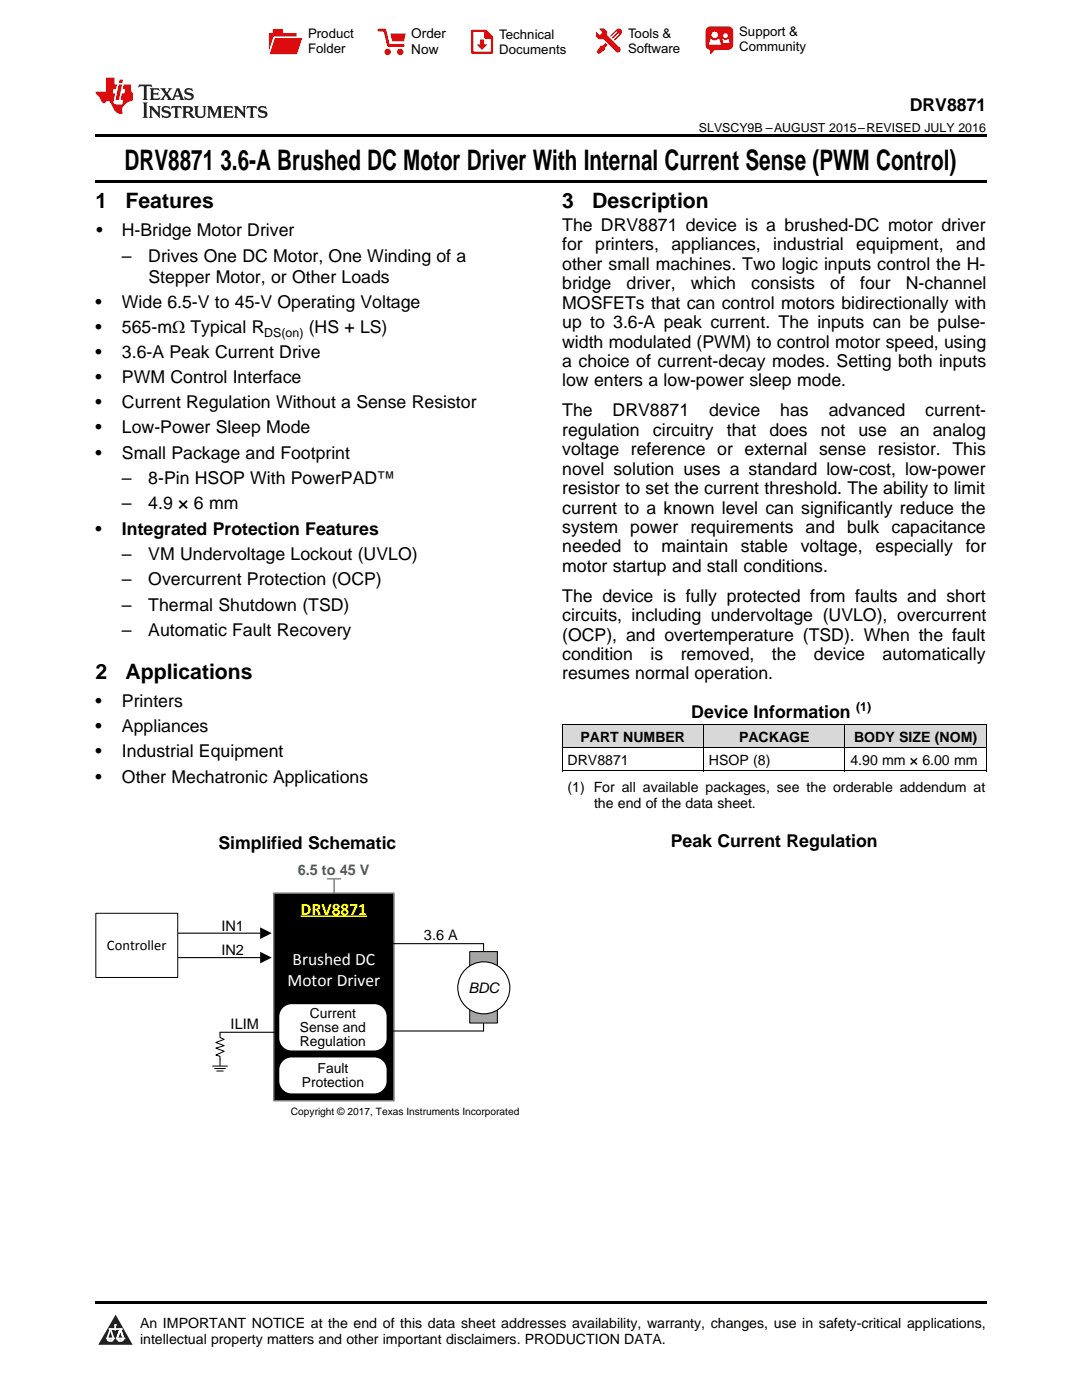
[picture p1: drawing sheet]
<svg xmlns="http://www.w3.org/2000/svg" width="216mm" height="279mm" viewBox="0 0 216 279" stroke-linecap="round" stroke-linejoin="round" font-family="sans-serif">
<defs><g id="words">
<g font-size="5.6">
<text x="24.9" y="33.9">DRV8871</text>
<text x="44" y="33.9">3.6-A Brushed DC Motor Driver With Internal Current Sense (PWM Control)</text>
</g>
<g font-size="4.2">
<text x="19" y="41.4">1</text>
<text x="25" y="41.4">Features</text>
<text x="112.2" y="41.4">3</text>
<text x="118.2" y="41.4">Description</text>
<text x="19" y="135.4">2</text>
<text x="25" y="135.4">Applications</text>
</g>
<g font-size="3.5">
<text x="181.5" y="22.2">DRV8871</text>
<text x="19.2" y="47.1">•</text>
<text x="24.3" y="47.1">H-Bridge Motor Driver</text>
<text x="112.2" y="46.1">The DRV8871 device is a brushed-DC motor driver</text>
<text x="24.3" y="52.2">–</text>
<text x="29.6" y="52.2">Drives One DC Motor, One Winding of a</text>
<text x="112.2" y="50">for</text>
<text x="112.2" y="53.8">other small machines. Two logic inputs control the H-</text>
<text x="118.8" y="50">printers,</text>
<text x="134" y="50">appliances,</text>
<text x="154.3" y="50">industrial</text>
<text x="170.9" y="50">equipment, and</text>
<text x="29.6" y="56.4">Stepper Motor, or Other Loads</text>
<text x="112.2" y="57.7">bridge</text>
<text x="125" y="57.7">driver,</text>
<text x="137.9" y="57.7">which</text>
<text x="149.9" y="57.7">consists</text>
<text x="165.7" y="57.7">of</text>
<text x="171.6" y="57.7">four</text>
<text x="180.8" y="57.7">N-channel</text>
<text x="19" y="61.5">•</text>
<text x="24.3" y="61.5">Wide 6.5-V to 45-V Operating Voltage</text>
<text x="112.2" y="61.6">MOSFETs that can control motors bidirectionally with</text>
<text x="112.2" y="65.5">up to 3.6-A peak current. The inputs can be pulse-</text>
<text x="19" y="66.5">•</text>
<text x="19" y="71.5">•</text>
<text x="24.3" y="66.5">565-mΩ Typical R</text>
<text x="24.3" y="71.5">3.6-A Peak Current Drive</text>
<text x="61.6" y="66.5">(HS + LS)</text>
<text x="112.2" y="69.4">width modulated (PWM) to control motor speed, using</text>
<text x="19" y="76.5">•</text>
<text x="24.3" y="76.5">PWM Control Interface</text>
<text x="112.2" y="73.2">a choice of current-decay modes. Setting both inputs</text>
<text x="112.2" y="77.1">low enters a low-power sleep mode.</text>
<text x="19" y="81.5">•</text>
<text x="24.3" y="81.5">Current Regulation Without a Sense Resistor</text>
<text x="112.2" y="83.1">The</text>
<text x="122.2" y="83.1">DRV8871</text>
<text x="141.5" y="83.1">device</text>
<text x="155.7" y="83.1">has</text>
<text x="165.4" y="83.1">advanced</text>
<text x="184.6" y="83.1">current-</text>
<text x="19" y="86.5">•</text>
<text x="24.3" y="86.5">Low-Power Sleep Mode</text>
<text x="112.2" y="87">regulation</text>
<text x="130.3" y="87">circuitry</text>
<text x="145" y="87">that</text>
<text x="153.5" y="87">does</text>
<text x="163.8" y="87">not</text>
<text x="171.3" y="87">use</text>
<text x="179.6" y="87">an</text>
<text x="186.1" y="87">analog</text>
<text x="19" y="91.5">•</text>
<text x="24.3" y="91.5">Small Package and Footprint</text>
<text x="112.2" y="90.8">voltage reference or external sense resistor. This</text>
<text x="112.2" y="94.7">novel solution uses a standard low-cost, low-power</text>
<text x="24.3" y="96.6">–</text>
<text x="24.3" y="101.7">–</text>
<text x="29.6" y="96.6">8-Pin HSOP With PowerPAD™</text>
<text x="29.6" y="101.7">4.9 × 6 mm</text>
<text x="112.2" y="98.6">resistor to set the current threshold. The ability to limit</text>
<text x="19" y="106.7">•</text>
<text x="24.3" y="106.7">Integrated Protection Features</text>
<text x="112.2" y="102.5">current to a known level can significantly reduce the</text>
<text x="112.2" y="106.4">system power requirements and bulk capacitance</text>
<text x="24.3" y="111.8">–</text>
<text x="29.6" y="111.8">VM Undervoltage Lockout (UVLO)</text>
<text x="112.2" y="110.2">needed</text>
<text x="126.5" y="110.2">to</text>
<text x="132" y="110.2">maintain</text>
<text x="147.8" y="110.2">stable</text>
<text x="159.8" y="110.2">voltage,</text>
<text x="174.7" y="110.2">especially</text>
<text x="192.7" y="110.2">for</text>
<text x="24.3" y="116.8">–</text>
<text x="29.6" y="116.8">Overcurrent Protection (OCP)</text>
<text x="112.2" y="114.1">motor startup and stall conditions.</text>
<text x="24.3" y="121.9">–</text>
<text x="29.6" y="121.9">Thermal Shutdown (TSD)</text>
<text x="112.2" y="120.1">The device is fully protected from faults and short</text>
<text x="112.2" y="124">circuits, including undervoltage (UVLO), overcurrent</text>
<text x="24.3" y="127">–</text>
<text x="29.6" y="127">Automatic Fault Recovery</text>
<text x="112.2" y="127.8">(OCP), and overtemperature (TSD). When the fault</text>
<text x="112.2" y="131.7">condition</text>
<text x="129.8" y="131.7">is</text>
<text x="135.8" y="131.7">removed,</text>
<text x="154" y="131.7">the</text>
<text x="162.4" y="131.7">device</text>
<text x="176.1" y="131.7">automatically</text>
<text x="112.2" y="135.6">resumes normal operation.</text>
<text x="19" y="141.1">•</text>
<text x="24.3" y="141.1">Printers</text>
<text x="137.9" y="143.3">Device Information</text>
<text x="19" y="146.2">•</text>
<text x="24.3" y="146.2">Appliances</text>
<text x="19" y="151.2">•</text>
<text x="24.3" y="151.2">Industrial Equipment</text>
<text x="19" y="156.2">•</text>
<text x="24.3" y="156.2">Other Mechatronic Applications</text>
<text x="43.6" y="169.4">Simplified Schematic</text>
<text x="133.8" y="169.1">Peak Current Regulation</text>
</g>
<text font-size="3.5" fill="#ff0" x="60" y="182.5">DRV8871</text>
<g font-size="3.5" fill="#fff">
<text x="57.4" y="196.8">Motor Driver</text>
<text x="58.4" y="192.6">Brushed DC</text>
</g>
<text font-size="2.9" fill="#00b050" x="59.4" y="174.6">6.5 to 45 V</text>
<g font-size="2.9">
<text x="44.2" y="185.7">IN1</text>
<text x="21.3" y="189.5">Controller</text>
<text x="44.2" y="190.6">IN2</text>
<text x="84.6" y="187.6">3.6 A</text>
<text x="93.5" y="198.1">BDC</text>
<text x="46" y="205.4">ILIM</text>
</g>
<g font-size="2.8">
<text x="115.8" y="148">PART NUMBER</text>
<text x="147.5" y="148">PACKAGE</text>
<text x="170.4" y="148">BODY SIZE (NOM)</text>
<text x="113.2" y="152.6">DRV8871</text>
<text x="141.5" y="152.6">HSOP (8)</text>
<text x="169.7" y="152.6">4.90 mm × 6.00 mm</text>
<text x="113.2" y="158.2">(1) For all available packages, see the orderable addendum at</text>
<text x="118.5" y="161.3">the end of the data sheet.</text>
<text x="61.8" y="203.2">Current</text>
<text x="59.9" y="206">Sense and</text>
<text x="59.9" y="208.7">Regulation</text>
<text x="63.4" y="214.2">Fault</text>
<text x="60.2" y="216.9">Protection</text>
<text x="27.9" y="265">An IMPORTANT NOTICE at the end of this data sheet addresses availability, warranty, changes, use in safety-critical applications,</text>
<text x="27.9" y="268.2">intellectual property matters and other important disclaimers. PRODUCTION DATA.</text>
</g>
<g font-size="2.7">
<text x="82.1" y="7.7">Order</text>
<text x="82.1" y="10.7">Now</text>
</g>
<g font-size="2.6">
<text x="61.5" y="7.6">Product</text>
<text x="61.5" y="10.6">Folder</text>
<text x="99.6" y="7.8">Technical</text>
<text x="99.6" y="10.8">Documents</text>
<text x="125.3" y="7.6">Tools &amp;</text>
<text x="125.3" y="10.6">Software</text>
<text x="147.5" y="7.2">Support &amp;</text>
<text x="147.5" y="10.2">Community</text>
</g>
<g font-size="2.5">
<text x="139.5" y="26.3">SLVSCY9B –AUGUST 2015–REVISED JULY 2016</text>
<text x="52.7" y="67.2">DS(on)</text>
<text x="170.8" y="141.9">(1)</text>
</g>
<text font-size="2" x="58.1" y="222.6">Copyright © 2017, Texas Instruments Incorporated</text>
</g></defs>
<g fill="#d8d8d8">
<path d="M112.2 144.6h28.2v4.7h-28.2z"/>
<path d="M140.4 144.6h28.2v4.7h-28.2z"/>
<path d="M168.6 144.6h28.2v4.7h-28.2z"/>
</g>
<path d="M23.1 262.4l3.4 6h-6.9z" fill="#231f20"/>
<path d="M21.4 267.1h1.2l-.3 .5h-.3a.55 .55 0 0 1-.6-.5z" fill-rule="evenodd" fill="#fff"/>
<path d="M21.4 267.1h1.2l-.3 .5h-.3a.55 .55 0 0 1-.6-.5z" fill="none" stroke="#231f20" stroke-width=".34"/>
<path d="M21.4 267.1l1.2 .1-.3 .4h-.5z" fill="none" stroke="#fff" stroke-width=".34"/>
<path d="M23 265.3h.1" fill="none" stroke="#fff" stroke-width=".34"/>
<path d="M23 264.4v.9z" fill="#fff"/>
<path d="M23 264.4v.9z" fill="none" stroke="#fff" stroke-width=".34"/>
<circle cx="23" cy="264.4" r=".17" fill="#fff"/>
<path d="M21.9 265.2h.1" fill="none" stroke="#fff" stroke-width=".34"/>
<path d="M21.9 265.2h2.3z" fill="#fff"/>
<path d="M21.9 265.2h2.3z" fill="none" stroke="#fff" stroke-width=".34"/>
<circle cx="24.2" cy="265.2" r=".17" fill="#fff"/>
<path d="M23.3 267.1h.1" fill="none" stroke="#fff" stroke-width=".34"/>
<path d="M24 265.2l-.7 1.9z" fill="#fff"/>
<path d="M24 265.2l-.7 1.9z" fill="none" stroke="#fff" stroke-width=".34"/>
<path d="M24 265.2l.7 1.9z" fill="#fff"/>
<path d="M24 265.2l.7 1.9z" fill="none" stroke="#fff" stroke-width=".34"/>
<path d="M24.6 267.1h.1" fill="none" stroke="#fff" stroke-width=".34"/>
<circle cx="21.4" cy="267.1" r=".17" fill="#fff"/>
<path d="M22.1 265.2l-.7 1.9z" fill="#fff"/>
<path d="M22.1 265.2l-.7 1.9z" fill="none" stroke="#fff" stroke-width=".34"/>
<path d="M22.1 265.2l.5 1.9z" fill="#fff"/>
<path d="M22.1 265.2l.5 1.9z" fill="none" stroke="#fff" stroke-width=".34"/>
<circle cx="22.6" cy="267.1" r=".17" fill="#fff"/>
<path d="M23.4 267.1h1.3a.65 .65 0 0 1-.7 .5 .65 .65 0 0 1-.6-.5z" fill-rule="evenodd" fill="#fff"/>
<path d="M23.4 267.1h1.3a.65 .65 0 0 1-.7 .5 .65 .65 0 0 1-.6-.5z" fill="none" stroke="#231f20" stroke-width=".34"/>
<path d="M23.4 267.1h1.3l-.4 .5h-.6z" fill="none" stroke="#fff" stroke-width=".34"/>
<path d="M23.3 267.1h.1" fill="none" stroke="#fff" stroke-width=".34"/>
<circle cx="24.7" cy="267.1" r=".17" fill="#fff"/>
<path d="M19 259.7h177.8v.5h-177.8z" fill="#000"/>
<path d="M54.6 178.3h24v41.4h-24z" fill-rule="evenodd" fill="#000"/>
<path d="M54.6 178.3h24v41.4h-24z" fill="none" stroke="#7f7f7f" stroke-width=".29"/>
<path d="M60 182.8h13.2" fill="none" stroke="#ff0" stroke-width=".32"/>
<path d="M77.7 188.3h18.8v1.6M43.9 206h11.1M96.5 204.2v1.6h-18.3" fill="none" stroke="#000" stroke-width=".22"/>
<path d="M65.3 175.4h2.7M66.7 175.4v2.8" fill="none" stroke="#00b050" stroke-width=".22"/>
<path d="M93.7 189.9h5.5v3.7h-5.5z" fill-rule="evenodd" fill="#a5a5a5"/>
<path d="M93.7 189.9h5.5v3.7h-5.5z" fill="none" stroke="#000" stroke-width=".2"/>
<path d="M93.7 200.5h5.5v3.7h-5.5z" fill-rule="evenodd" fill="#a5a5a5"/>
<path d="M93.7 200.5h5.5v3.7h-5.5z" fill="none" stroke="#000" stroke-width=".2"/>
<circle cx="96.5" cy="197.1" r="5.2" fill="#fff"/>
<circle cx="96.5" cy="197.1" r="5.2" fill="none" stroke="#000" stroke-width=".22"/>
<path d="M56.6 211.5l1-.5 .6-.1h16.5a2.61 2.61 0 0 1 2.6 2.6 4.7 4.7 0 0 1-.6 3.9 2.6 2.6 0 0 1-2 1h-16.5a2.61 2.61 0 0 1-2.6-2.6 4.7 4.7 0 0 1 .6-3.9z" fill-rule="evenodd" fill="#fff"/>
<path d="M56.6 211.5l1-.5 .6-.1h16.5a2.61 2.61 0 0 1 2.6 2.6 4.7 4.7 0 0 1-.6 3.9 2.6 2.6 0 0 1-2 1h-16.5a2.61 2.61 0 0 1-2.6-2.6 4.7 4.7 0 0 1 .6-3.9z" fill="none" stroke="#000" stroke-width=".29"/>
<path d="M56.6 200.8l1-.5h.6h16.5a2.61 2.61 0 0 1 2.6 2.6v4.3a2.61 2.61 0 0 1-2.6 2.6h-16.5a2.61 2.61 0 0 1-2.6-2.6v-4.3a2.6 2.6 0 0 1 1-2.1z" fill-rule="evenodd" fill="#fff"/>
<path d="M56.6 200.8l1-.5h.6h16.5a2.61 2.61 0 0 1 2.6 2.6v4.3a2.61 2.61 0 0 1-2.6 2.6h-16.5a2.61 2.61 0 0 1-2.6-2.6v-4.3a2.6 2.6 0 0 1 1-2.1z" fill="none" stroke="#000" stroke-width=".29"/>
<path d="M42.4 212.8h3M42.8 213.2h2.2M43.2 213.7h1.4M43.9 206v1l.8 .4-1.6 .7 1.6 .6-1.6 .5 1.6 .6-1.6 .8 .8 .2v1.9" fill="none" stroke="#000" stroke-width=".2"/>
<path d="M35.5 186.2h16.7M35.5 191.1h16.7" fill="none" stroke="#000" stroke-width=".22"/>
<path d="M51.9 185.1l2.3 1.1-2.3 1.2zM51.9 190l2.3 1.1-2.3 1.2z" fill="#000"/>
<path d="M19.1 182.3h16.4v12.8h-16.4z" fill-rule="evenodd" fill="#fff"/>
<path d="M112.2 153.9h84.6M112.2 149.2h84.6M112.2 144.6h84.6M112.2 144.6v9.3M140.4 144.6v9.3M168.6 144.6v9.3M196.8 144.6v9.3M19.1 182.3h16.4v12.8h-16.4z" fill="none" stroke="#000" stroke-width=".2"/>
<path d="M19 35.9h177.8v.5h-177.8zM19 26.8h177.8v.6h-177.8z" fill="#000"/>
<path d="M27.7 16.9l-.1 .6 .6-.3h.5v.2v2.2l-.2 .4h1l-.2-.4v-2.2v-.2h.5l.6 .3-.2-.6zM29.9 17.6l.2 .4v1.6l-.2 .4h1.9l.1-.6a1.09 1.09 0 0 1-1.3 .1v-.6h.6l.4 .2v-.7l-.2 .2h-.8v-.6l.2-.1a1.01 1.01 0 0 1 1 .3l-.1-.6zM32 17.6l.9 1.2-1 1.2h.9l-.2-.3 .5-.7 .5 .7-.3 .3h1.7l-.2-.3 .1-.4h1l.1 .4-.2 .3h1l-.3-.4-.7-2h-.5l-1 2.2-.8-1.1 .9-1.1h-.9l.2 .2-.4 .7-.4-.7 .2-.2zM35.4 18l.4 1h-.8zM37 17.7a.66 .66 0 0 0-.2 .8 .66 .66 0 0 0 .6 .4l.7 .2 .1 .2a.8 .8 0 0 1-.7 .4 .8 .8 0 0 1-.7-.5l.1 .8 .2-.2a.94 .94 0 0 0 1.1 .1 .94 .94 0 0 0 .4-.9 1.48 1.48 0 0 0-1.3-.6v-.4a1.1 1.1 0 0 1 1.2 .2l-.2-.6-.2 .1-.5-.1zM28.5 20.4l.2 .4v2.3l-.2 .4h1l-.2-.4v-2.3l.2-.4zM29.7 21.2l.2 .4v1.5l-.2 .4h.8l-.3-.4 .1-1.3 1.6 1.8v-2l.2-.4h-.7l.2 .2v1.1l-1.2-1.3zM32.5 21.3a.66 .66 0 0 0-.2 .8 .66 .66 0 0 0 .6 .4l.6 .2 .2 .2a.8 .8 0 0 1-.8 .4 .8 .8 0 0 1-.7-.5l.2 .7 .2-.1a.94 .94 0 0 0 1 .1 .94 .94 0 0 0 .5-1 1.47 1.47 0 0 0-1.3-.6l-.1-.3a1.1 1.1 0 0 1 1.3 .2l-.2-.6-.2 .1-.5-.2zM34.3 21.2l-.2 .6a.64 .64 0 0 1 .8-.3v1.6l-.2 .4h1l-.3-.4 .1-1.6a.66 .66 0 0 1 .8 .3l-.2-.6zM36.3 21.2l.3 .4v1.5l-.3 .4h1l-.2-.2v-.7h.5l.1 .1a.8 .8 0 0 0 1.2 .7l-1-1a.62 .62 0 0 0 .6-.5 .62 .62 0 0 0-.6-.7zM37.1 21.5h.1a.48 .48 0 0 1 .6 0 .48 .48 0 0 1 .1 .6l-.2 .1-.6 .1zM38.7 21.2l.2 .2a2.29 2.29 0 0 0 .4 2 1.05 1.05 0 0 0 1.7-.7v-1.3l.2-.2h-.8l.2 .4v1.1a.61 .61 0 0 1-.6 .6 .61 .61 0 0 1-.6-.6v-1.1l.3-.4zM41.3 21.2l.3 .4v1.5l-.3 .4h.8l-.2-.4v-1.4l.8 1.9 .9-1.9v1.4l-.2 .4h.9l-.2-.4v-1.5l.2-.4h-.8l-.7 1.5-.6-1.5zM44.5 21.2l.2 .4v1.5l-.2 .4h1.9l.2-.6a1.1 1.1 0 0 1-1.4 .2v-.7h.6l.4 .2v-.6l-.2 .1-.8 .1v-.6l.2-.1a1.02 1.02 0 0 1 1.1 .2l-.2-.5zM46.7 21.2l.2 .4v1.5l-.2 .4h.8l-.3-.4 .1-1.3 1.6 1.8v-2l.2-.4h-.7l.2 .2v1.1l-1.2-1.3zM49.3 21.2l-.1 .6a.64 .64 0 0 1 .8-.3v1.6l-.3 .4h1l-.2-.4v-1.6a.66 .66 0 0 1 .8 .3l-.1-.6zM51.7 21.3a.66 .66 0 0 0-.2 .7 .66 .66 0 0 0 .7 .5l.6 .2 .1 .2a.8 .8 0 0 1-.7 .4 .8 .8 0 0 1-.7-.5l.1 .7 .2-.1a.94 .94 0 0 0 1.1 .1 .94 .94 0 0 0 .4-1 1.48 1.48 0 0 0-1.2-.6l-.1-.3a1.1 1.1 0 0 1 1.2 .2l-.2-.6-.1 .1-.6-.2z" fill="#231f20"/>
<path d="M21.1 15.5v2.8h-2v.4l.9 .9a.96 .96 0 0 0 1 1 .59 .59 0 0 1 .5-.4 .59 .59 0 0 1 .5 .3l.4 .8a1.61 1.61 0 0 0 2.1 1.3 1.63 1.63 0 0 1 1.1-2.2l.9-.3v-1.5a1.6 1.6 0 0 1-.4-1.7h-1.4l-.2 .9h.5l-.2 .8h-.5l-.2 1v.3h.5l-.2 .9h-.7a.74 .74 0 0 1-1-.6l.3-1.6h-.5l.2-.8h.5l.1-.9h-.4v-1.4zM23.7 16.9l-.7 3h.8l.6-3zM23.8 15.9l-.1 .7h.7l.2-.7z" fill="#ee1d23"/>
<g fill="#d60000">
<path d="M54.4 5.8h2v.8h2.8v4.2h-5.5v-4.2h.7z" fill-rule="evenodd"/>
<path d="M54.7 7.5h5.6l-1 3.3h-5.6z" fill-rule="evenodd"/>
</g>
<path d="M54.6 7.4h5.8l-.1 .1h-5.5l-1.1 3.3z" fill-rule="evenodd" fill="#fff"/>
<path d="M54.6 7.4h5.8l-.1 .1h-5.5l-1.1 3.3z" fill="none" stroke="#fff" stroke-width=".2"/>
<path d="M75.6 6h1.2l.7 3.1h3" fill="none" stroke="#d60000" stroke-width=".56"/>
<g fill="#d60000">
<path d="M77.9 6.7h3.1l-.4 1.5h-2.3z" fill-rule="evenodd"/>
<circle cx="77.3" cy="10.4" r=".64"/>
<circle cx="79.9" cy="10.4" r=".64"/>
</g>
<path d="M94.2 6.2h2.7l1.3 1.2v3.1h-4z" fill="none" stroke="#d60000" stroke-width=".44"/>
<g fill="#d60000">
<path d="M95.8 7.9h.8v1h.6l-1 1.1-1-1v-.1h.6z" fill-rule="evenodd"/>
<path d="M96.6 6.2h.3l1.3 1.2v.4h-1.3l-.3-.4z" fill-rule="evenodd"/>
<path d="M119.6 5.7h.9l.6 .6 .1 .7 2.5 2.5-.8 .8-2.3-2.3-1.1-.2-.6-.6v-.8l.7 .6 .5-.4v-.2l-.4-.5z" fill-rule="evenodd"/>
<path d="M119.9 9.1h.4l.5-.5 .4 .4-.5 .5v.4l-1.2 .9-.5-.5z" fill-rule="evenodd"/>
<path d="M123 5.9a.67 .67 0 0 1 .9 0 .67 .67 0 0 1 0 .9z" fill-rule="evenodd"/>
<path d="M123 5.9l.9 .9-1.2 1.2h-.2l.1-.2 .9-.9 .1-.2h-.3l-.9 1h-.2v-.2l.9-1 .1-.2h-.3l-.9 1h-.2v-.2z" fill-rule="evenodd"/>
<circle cx="123.3" cy="9.9" r=".54"/>
</g>
<path d="M121.1 6.3l-.1 .7" fill="none" stroke="#d60000" stroke-width=".2"/>
<g fill="#d60000">
<path d="M141.1 5.5l.6-.2h3.6a.95 .95 0 0 1 1 .9v2.8a.95 .95 0 0 1-1 .9h-3.6a.95 .95 0 0 1-.9-.9v-2.8z" fill-rule="evenodd"/>
<path d="M141.7 9.9h.9l-.7 .9h-.2z" fill-rule="evenodd"/>
</g>
<g fill="#fff">
<path d="M144.3 8.6h1.3z"/>
<path d="M141.8 7.8h.3l.1 .2h.8l.2-.2h.3l.4 1.1h-2.5z" fill-rule="evenodd"/>
<path d="M144.2 7.8h.2l.2 .2h.4l.2-.2h.2l.2 .8h-1.3z" fill-rule="evenodd"/>
<circle cx="142.6" cy="6.9" r=".65"/>
<circle cx="144.8" cy="7.1" r=".48"/>
</g>
<use href="#words"/>
</svg>
